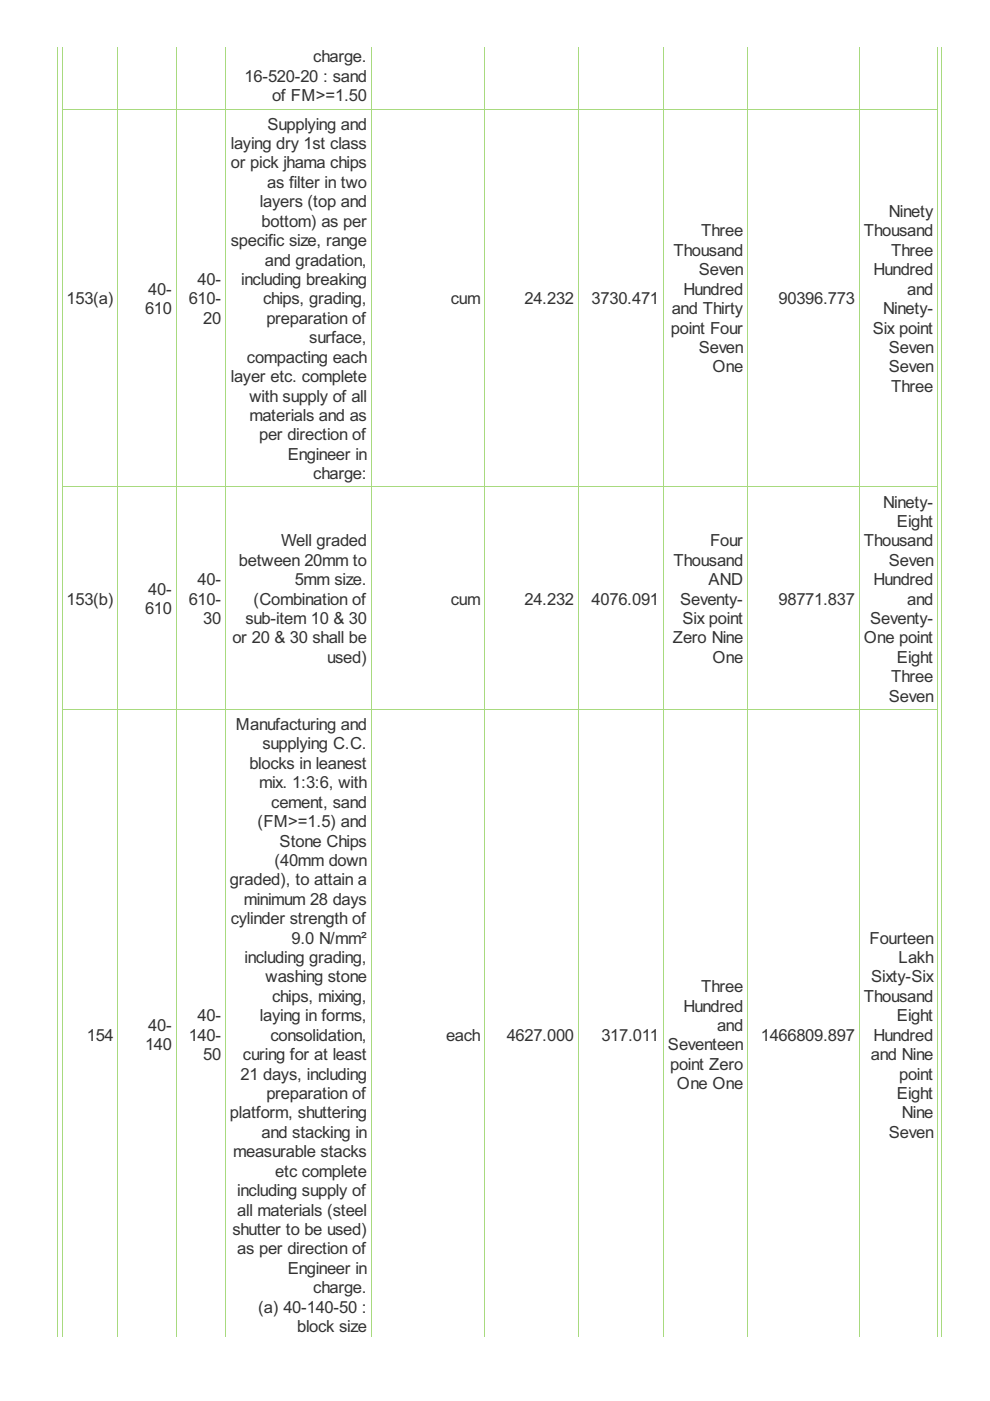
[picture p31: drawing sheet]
<svg xmlns="http://www.w3.org/2000/svg" width="210mm" height="297mm" viewBox="0 0 210 297" stroke-linecap="round" stroke-linejoin="round" font-family="sans-serif">
<defs><g id="words">
<g font-size="3.9" fill="#333">
<text x="51.8" y="17.4">16-520-20 : sand</text>
<text x="66.4" y="13.2">charge.</text>
<text x="57.7" y="21.5">of FM&gt;=1.50</text>
<text x="56.7" y="27.5">Supplying and</text>
<text x="48.9" y="31.6">laying dry 1st class</text>
<text x="48.9" y="35.7">or pick jhama chips</text>
<text x="56.7" y="39.8">as filter in two</text>
<text x="55.1" y="44">layers (top and</text>
<text x="188.5" y="46">Ninety</text>
<text x="48.9" y="52.2">specific size, range</text>
<text x="55.5" y="48.1">bottom) as per</text>
<text x="148.7" y="50.1">Three</text>
<text x="183.1" y="50.1">Thousand</text>
<text x="56.1" y="56.3">and gradation,</text>
<text x="142.8" y="54.3">Thousand</text>
<text x="148.2" y="58.4">Seven</text>
<text x="185.2" y="58.4">Hundred</text>
<text x="189" y="54.3">Three</text>
<text x="14.1" y="64.5">153(a)</text>
<text x="31.4" y="62.5">40-</text>
<text x="40" y="64.5">610-</text>
<text x="41.9" y="60.4">40-</text>
<text x="51.2" y="60.4">including breaking</text>
<text x="55.8" y="64.5">chips, grading,</text>
<text x="95.6" y="64.5">cum</text>
<text x="111.2" y="64.5">24.232</text>
<text x="125.4" y="64.5">3730.471</text>
<text x="144.9" y="62.5">Hundred</text>
<text x="165.1" y="64.5">90396.773</text>
<text x="192.4" y="62.5">and</text>
<text x="30.7" y="66.6">610</text>
<text x="43.1" y="68.7">20</text>
<text x="56.5" y="68.7">preparation of</text>
<text x="142.3" y="70.7">point Four</text>
<text x="142.4" y="66.6">and Thirty</text>
<text x="185" y="70.7">Six point</text>
<text x="187.3" y="66.6">Ninety-</text>
<text x="52.4" y="76.9">compacting each</text>
<text x="65.6" y="72.8">surface,</text>
<text x="148.2" y="74.8">Seven</text>
<text x="188.5" y="74.8">Seven</text>
<text x="48.9" y="81">layer etc. complete</text>
<text x="151.1" y="79">One</text>
<text x="188.5" y="79">Seven</text>
<text x="189" y="83.1">Three</text>
<text x="52.9" y="85.1">with supply of all</text>
<text x="52.9" y="89.2">materials and as</text>
<text x="54.9" y="93.4">per direction of</text>
<text x="61" y="97.5">Engineer in</text>
<text x="66.4" y="101.6">charge:</text>
<text x="187.3" y="107.6">Ninety-</text>
<text x="190.2" y="111.7">Eight</text>
<text x="50.6" y="120">between 20mm to</text>
<text x="59.6" y="115.8">Well graded</text>
<text x="142.8" y="120">Thousand</text>
<text x="150.6" y="115.8">Four</text>
<text x="183.1" y="115.8">Thousand</text>
<text x="188.5" y="120">Seven</text>
<text x="41.9" y="124.1">40-</text>
<text x="62.5" y="124.1">5mm size.</text>
<text x="150.2" y="124.1">AND</text>
<text x="185.2" y="124.1">Hundred</text>
<text x="14.1" y="128.2">153(b)</text>
<text x="30.7" y="130.2">610</text>
<text x="31.4" y="126.1">40-</text>
<text x="40" y="128.2">610-</text>
<text x="53.7" y="128.2">(Combination of</text>
<text x="95.6" y="128.2">cum</text>
<text x="111.2" y="128.2">24.232</text>
<text x="125.4" y="128.2">4076.091</text>
<text x="144.2" y="128.2">Seventy-</text>
<text x="165.1" y="128.2">98771.837</text>
<text x="192.4" y="128.2">and</text>
<text x="43.1" y="132.3">30</text>
<text x="49.3" y="136.4">or 20 &amp; 30 shall be</text>
<text x="52" y="132.3">sub-item 10 &amp; 30</text>
<text x="142.7" y="136.4">Zero Nine</text>
<text x="144.7" y="132.3">Six point</text>
<text x="183.1" y="136.4">One point</text>
<text x="184.5" y="132.3">Seventy-</text>
<text x="69.3" y="140.5">used)</text>
<text x="151.1" y="140.5">One</text>
<text x="190.2" y="140.5">Eight</text>
<text x="188.5" y="148.8">Seven</text>
<text x="189" y="144.7">Three</text>
<text x="50" y="154.8">Manufacturing and</text>
<text x="55.6" y="158.9">supplying C.C.</text>
<text x="52.9" y="163">blocks in leanest</text>
<text x="54.9" y="167.1">mix. 1:3:6, with</text>
<text x="57.5" y="171.3">cement, sand</text>
<text x="54.6" y="175.4">(FM&gt;=1.5) and</text>
<text x="59.3" y="179.5">Stone Chips</text>
<text x="58.2" y="183.6">(40mm down</text>
<text x="48.8" y="187.7">graded), to attain a</text>
<text x="51.7" y="191.8">minimum 28 days</text>
<text x="48.9" y="196">cylinder strength of</text>
<text x="61.8" y="200.1">9.0 N/mm²</text>
<text x="184.3" y="200.1">Fourteen</text>
<text x="51.8" y="204.2">including grading,</text>
<text x="56.3" y="208.3">washing stone</text>
<text x="184.7" y="208.3">Sixty-Six</text>
<text x="190.5" y="204.2">Lakh</text>
<text x="57.7" y="212.4">chips, mixing,</text>
<text x="144.9" y="214.5">Hundred</text>
<text x="148.7" y="210.4">Three</text>
<text x="183.1" y="212.4">Thousand</text>
<text x="18.4" y="220.7">154</text>
<text x="31.4" y="218.6">40-</text>
<text x="40" y="220.7">140-</text>
<text x="41.9" y="216.5">40-</text>
<text x="55.1" y="216.5">laying in forms,</text>
<text x="57.3" y="220.7">consolidation,</text>
<text x="94.6" y="220.7">each</text>
<text x="107.4" y="220.7">4627.000</text>
<text x="127.5" y="220.7">317.011</text>
<text x="152" y="218.6">and</text>
<text x="161.3" y="220.7">1466809.897</text>
<text x="185.2" y="220.7">Hundred</text>
<text x="190.2" y="216.5">Eight</text>
<text x="30.7" y="222.7">140</text>
<text x="43.1" y="224.8">50</text>
<text x="51.5" y="224.8">curing for at least</text>
<text x="141.6" y="222.7">Seventeen</text>
<text x="142.1" y="226.8">point Zero</text>
<text x="184.6" y="224.8">and Nine</text>
<text x="51" y="228.9">21 days, including</text>
<text x="56.5" y="233">preparation of</text>
<text x="143.5" y="231">One One</text>
<text x="190.2" y="233">Eight</text>
<text x="190.6" y="228.9">point</text>
<text x="48.8" y="237.1">platform, shuttering</text>
<text x="191.2" y="237.1">Nine</text>
<text x="49.4" y="245.4">measurable stacks</text>
<text x="55.5" y="241.2">and stacking in</text>
<text x="188.5" y="241.2">Seven</text>
<text x="58.4" y="249.5">etc complete</text>
<text x="50.3" y="253.6">including supply of</text>
<text x="50.3" y="257.7">all materials (steel</text>
<text x="49.3" y="261.8">shutter to be used)</text>
<text x="50.3" y="265.9">as per direction of</text>
<text x="61" y="270.1">Engineer in</text>
<text x="66.4" y="274.2">charge.</text>
<text x="54.8" y="278.3">(a) 40-140-50 :</text>
<text x="63" y="282.4">block size</text>
</g>
</g></defs>
<g fill="none" stroke="#a8da7f" stroke-width=".21">
<path d="M12.1 9.9v273.4M13.2 9.9v273.4M25 9.9v273.4M37.4 9.9v273.4M47.8 9.9v273.4M78.7 9.9v273.4M102.7 9.9v273.4M122.6 9.9v273.4M140.6 9.9v273.4M158.5 9.9v273.4M182.1 9.9v273.4M198.8 9.9v273.4"/>
<path d="M199.6 9.9v273.4M13.1 23.1h185.8M13.1 103.2h185.8M13.1 150.4h185.8"/>
</g>
<use href="#words"/>
</svg>
